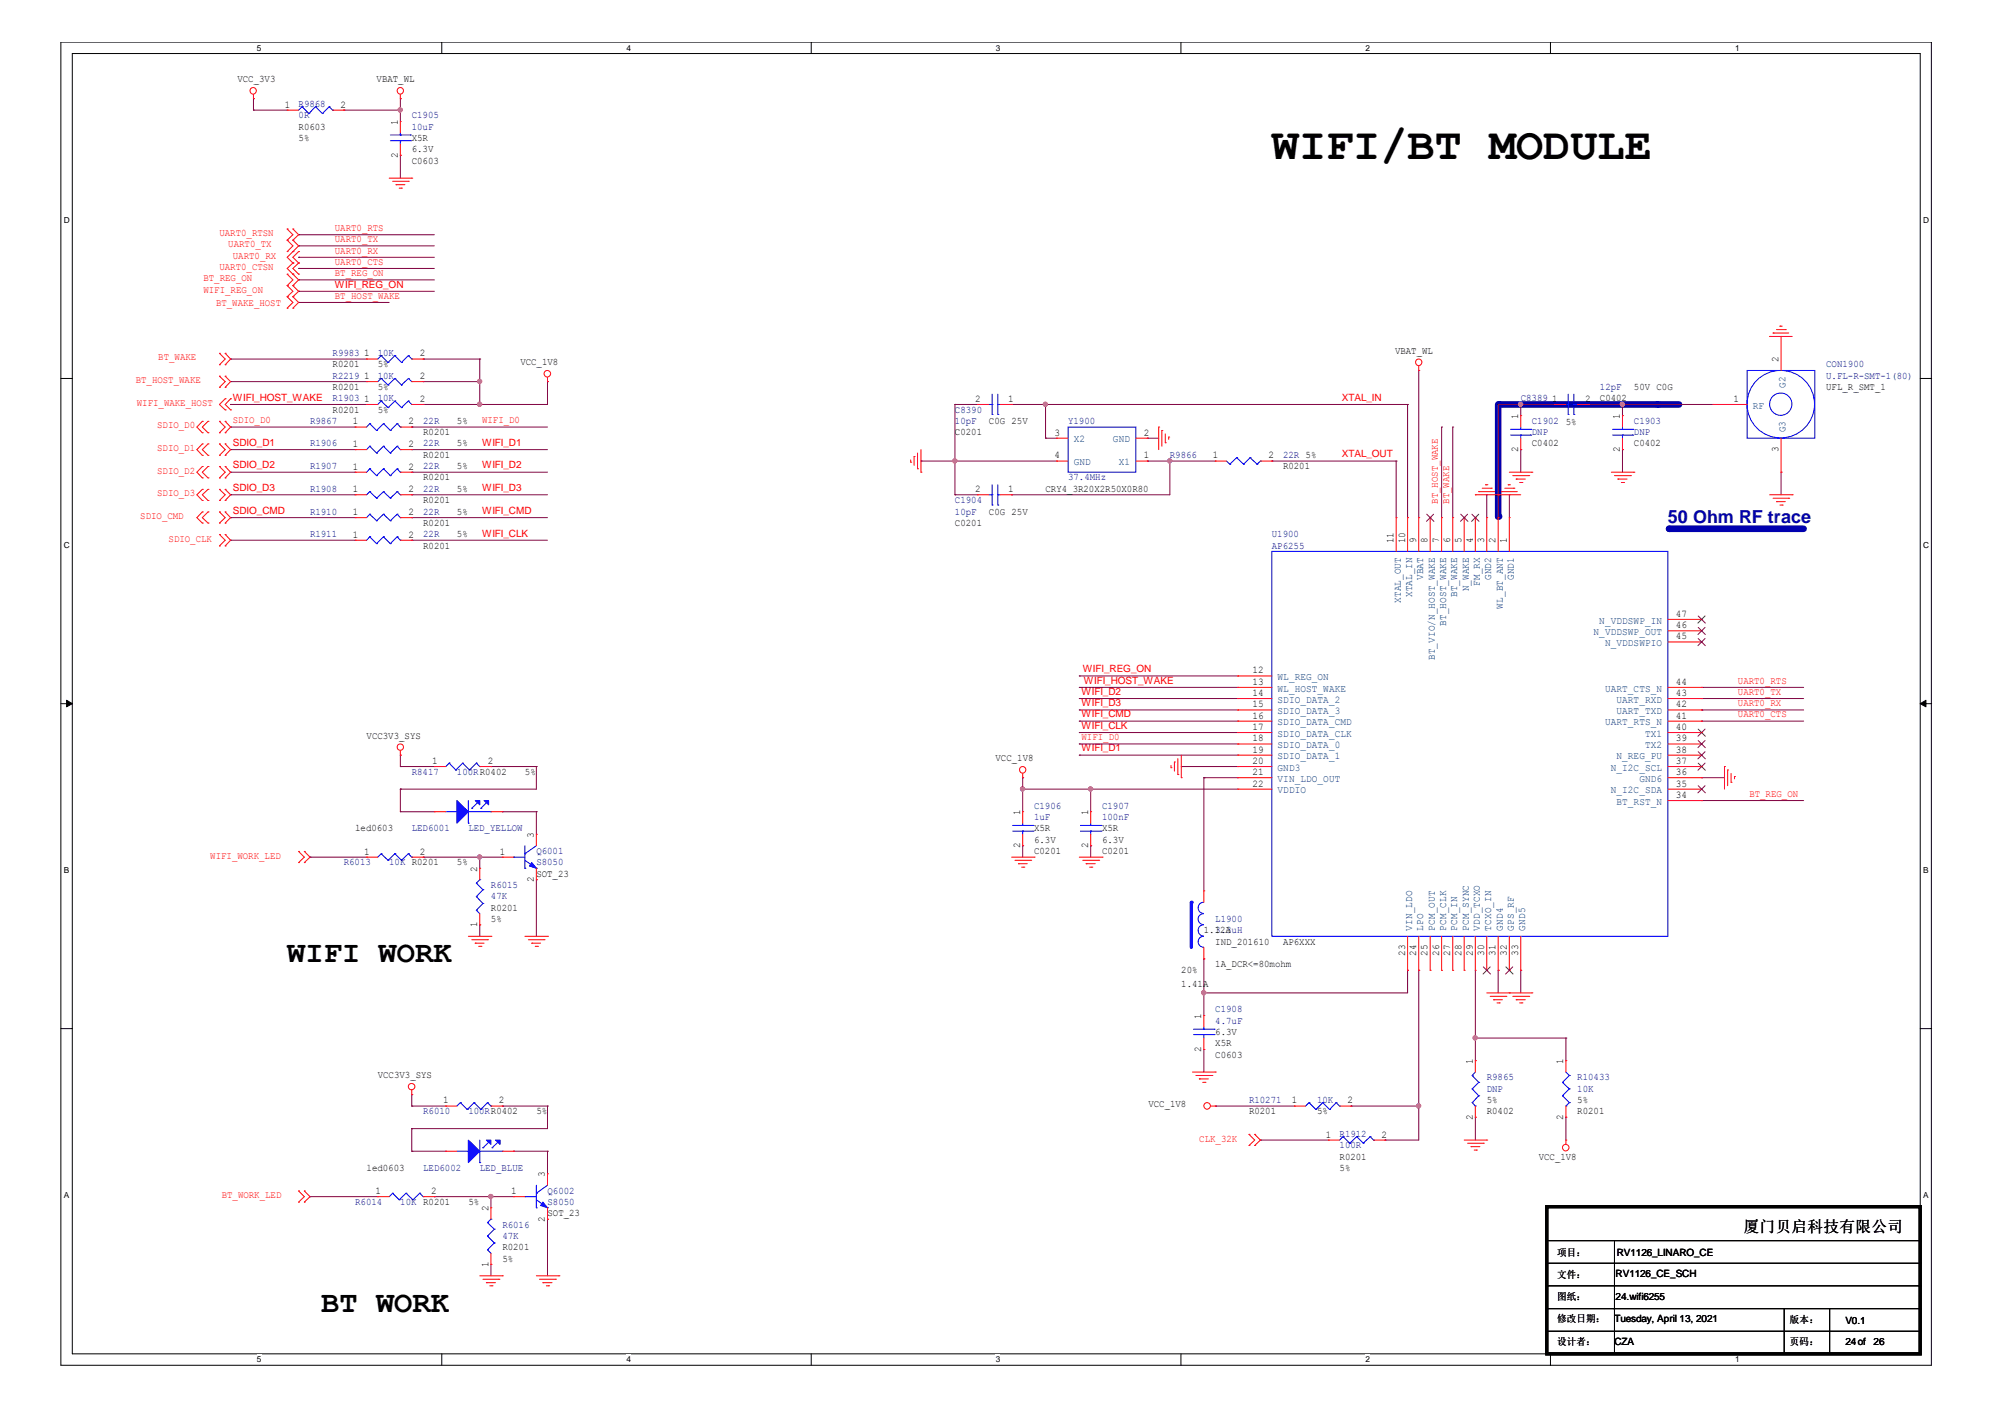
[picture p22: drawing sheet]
<svg xmlns="http://www.w3.org/2000/svg" width="297mm" height="210mm" viewBox="0 0 297 210" stroke-linecap="round" stroke-linejoin="round" font-family="sans-serif">
<defs><g id="words">
<text font-size="6.7" x="188.4" y="23.6">WIFI/BT MODULE</text>
<g font-size="4.5">
<text x="42.5" y="142.5">WIFI WORK</text>
<text x="47.6" y="194.4">BT WORK</text>
</g>
<text font-size="2.7" fill="#000080" x="247.1" y="77.4">50 Ohm RF trace</text>
<text font-size="2.3" x="258.3" y="182.4">厦门贝启科技有限公司</text>
<g font-size="1.5">
<text x="35.2" y="12.2">VCC_3V3</text>
<text x="42.2" y="15.9">1</text>
<text x="50.5" y="15.9">2</text>
<text x="55.8" y="12.2">VBAT_WL</text>
<text x="44.2" y="19.2">R0603</text>
<text x="44.2" y="20.9">5%</text>
<text x="58.9" y="23.4" transform="rotate(-90 58.9 23.4)">2</text>
<text x="58.9" y="18.5" transform="rotate(-90 58.9 18.5)">1</text>
<text x="61" y="20.9">X5R</text>
<text x="61" y="22.6">6.3V</text>
<text x="61" y="24.2">C0603</text>
<text x="53.9" y="52.8">1</text>
<text x="62.2" y="52.8">2</text>
<text x="206.7" y="52.4">VBAT_WL</text>
<text x="263.5" y="53.7" transform="rotate(-90 263.5 53.7)">2</text>
<text x="49.3" y="54.4">R0201</text>
<text x="49.3" y="57.8">R0201</text>
<text x="53.9" y="59.5">1</text>
<text x="53.9" y="56.1">1</text>
<text x="56" y="54.4">5%</text>
<text x="56" y="57.8">5%</text>
<text x="62.2" y="59.5">2</text>
<text x="62.2" y="56.1">2</text>
<text x="77.1" y="54.1">VCC_1V8</text>
<text x="144.5" y="59.5">2</text>
<text x="149.4" y="59.5">1</text>
<text x="230" y="59.5">1</text>
<text x="234.9" y="59.5">2</text>
<text x="237" y="59.5">C0402</text>
<text x="242.1" y="57.8">50V C0G</text>
<text x="256.8" y="59.5">1</text>
<text x="270.6" y="57.8">UFL_R_SMT_1</text>
<text x="49.3" y="61.1">R0201</text>
<text x="52.3" y="62.9">1</text>
<text x="56" y="61.1">5%</text>
<text x="60.5" y="62.9">2</text>
<text x="62.7" y="64.5">R0201</text>
<text x="67.7" y="62.8">5%</text>
<text x="141.5" y="64.5">C0201</text>
<text x="146.5" y="62.8">C0G 25V</text>
<text x="156.2" y="64.5">3</text>
<text x="169.5" y="64.5">2</text>
<text x="224.9" y="62.1" transform="rotate(-90 224.9 62.1)">1</text>
<text x="232" y="63">5%</text>
<text x="240" y="62.1" transform="rotate(-90 240 62.1)">1</text>
<text x="52.3" y="69.6">1</text>
<text x="52.3" y="66.2">1</text>
<text x="60.5" y="69.6">2</text>
<text x="60.5" y="66.2">2</text>
<text x="62.7" y="71.2">R0201</text>
<text x="62.7" y="67.8">R0201</text>
<text x="67.7" y="69.5">5%</text>
<text x="67.7" y="66.1">5%</text>
<text x="156.2" y="67.9">4</text>
<text x="169.5" y="67.9">1</text>
<text x="179.7" y="67.9">1</text>
<text x="187.9" y="67.9">2</text>
<text x="190.1" y="69.5">R0201</text>
<text x="224.9" y="66.9" transform="rotate(-90 224.9 66.9)">2</text>
<text x="226.9" y="66.1">C0402</text>
<text x="240" y="66.9" transform="rotate(-90 240 66.9)">2</text>
<text x="242.1" y="66.1">C0402</text>
<text x="263.5" y="66.9" transform="rotate(-90 263.5 66.9)">3</text>
<text x="52.3" y="76.3">1</text>
<text x="52.3" y="72.9">1</text>
<text x="60.5" y="76.3">2</text>
<text x="60.5" y="72.9">2</text>
<text x="62.7" y="77.9">R0201</text>
<text x="62.7" y="74.5">R0201</text>
<text x="67.7" y="76.2">5%</text>
<text x="67.7" y="72.9">5%</text>
<text x="141.5" y="77.9">C0201</text>
<text x="144.5" y="72.9">2</text>
<text x="146.5" y="76.2">C0G 25V</text>
<text x="149.4" y="72.9">1</text>
<text x="154.9" y="72.9">CRY4_3R20X2R50X0R80</text>
<text x="52.3" y="79.6">1</text>
<text x="60.5" y="79.6">2</text>
<text x="62.7" y="81.3">R0201</text>
<text x="67.7" y="79.6">5%</text>
<text x="206.5" y="80.5" transform="rotate(-90 206.5 80.5)">11</text>
<text x="208.2" y="80.5" transform="rotate(-90 208.2 80.5)">10</text>
<text x="209.8" y="80.5" transform="rotate(-90 209.8 80.5)">9</text>
<text x="211.5" y="80.5" transform="rotate(-90 211.5 80.5)">8</text>
<text x="213.2" y="80.5" transform="rotate(-90 213.2 80.5)">7</text>
<text x="214.8" y="80.5" transform="rotate(-90 214.8 80.5)">6</text>
<text x="216.5" y="80.5" transform="rotate(-90 216.5 80.5)">5</text>
<text x="218.2" y="80.5" transform="rotate(-90 218.2 80.5)">4</text>
<text x="219.9" y="80.5" transform="rotate(-90 219.9 80.5)">3</text>
<text x="221.6" y="80.5" transform="rotate(-90 221.6 80.5)">2</text>
<text x="223.2" y="80.5" transform="rotate(-90 223.2 80.5)">1</text>
<text x="248.3" y="94.7">45</text>
<text x="248.3" y="93.1">46</text>
<text x="248.3" y="91.4">47</text>
<text x="185.5" y="101.4">13</text>
<text x="185.5" y="99.8">12</text>
<text x="248.3" y="101.4">44</text>
<text x="185.5" y="103.1">14</text>
<text x="185.5" y="106.4">16</text>
<text x="185.5" y="104.8">15</text>
<text x="248.3" y="104.8">42</text>
<text x="248.3" y="103.1">43</text>
<text x="248.3" y="106.4">41</text>
<text x="54.3" y="109.4">VCC3V3_SYS</text>
<text x="64" y="113.2">1</text>
<text x="72.3" y="113.2">2</text>
<text x="147.5" y="112.7">VCC_1V8</text>
<text x="185.5" y="109.8">18</text>
<text x="185.5" y="108.1">17</text>
<text x="185.5" y="111.5">19</text>
<text x="185.5" y="113.2">20</text>
<text x="248.3" y="113.2">37</text>
<text x="248.3" y="109.8">39</text>
<text x="248.3" y="111.5">38</text>
<text x="248.3" y="108.1">40</text>
<text x="77.8" y="114.8">5%</text>
<text x="185.5" y="116.5">22</text>
<text x="185.5" y="114.8">21</text>
<text x="248.3" y="116.5">35</text>
<text x="248.3" y="114.8">36</text>
<text x="248.3" y="118.2">34</text>
<text x="52.6" y="123.2">led0603</text>
<text x="79.1" y="124.1" transform="rotate(-90 79.1 124.1)">3</text>
<text x="151.1" y="125.6" transform="rotate(-90 151.1 125.6)">2</text>
<text x="151.1" y="120.7" transform="rotate(-90 151.1 120.7)">1</text>
<text x="153.2" y="123.2">X5R</text>
<text x="153.2" y="124.8">6.3V</text>
<text x="161.2" y="125.6" transform="rotate(-90 161.2 125.6)">2</text>
<text x="161.2" y="120.7" transform="rotate(-90 161.2 120.7)">1</text>
<text x="163.3" y="123.2">X5R</text>
<text x="163.3" y="124.8">6.3V</text>
<text x="53.9" y="126.6">1</text>
<text x="62.2" y="126.6">2</text>
<text x="67.7" y="128.2">5%</text>
<text x="70.7" y="129.1" transform="rotate(-90 70.7 129.1)">2</text>
<text x="74" y="126.6">1</text>
<text x="79.1" y="130.7" transform="rotate(-90 79.1 130.7)">2</text>
<text x="79.5" y="129.9">SOT_23</text>
<text x="153.2" y="126.5">C0201</text>
<text x="163.3" y="126.5">C0201</text>
<text x="70.7" y="137.4" transform="rotate(-90 70.7 137.4)">1</text>
<text x="72.7" y="134.9">R0201</text>
<text x="72.7" y="136.6">5%</text>
<text x="178.4" y="138.2">1.12A</text>
<text x="180" y="143.3">1A_DCR&lt;=80mohm</text>
<text x="180" y="139.9">IND_201610</text>
<text x="190.1" y="139.9">AP6XXX</text>
<text x="208.2" y="141.6" transform="rotate(-90 208.2 141.6)">23</text>
<text x="209.8" y="141.6" transform="rotate(-90 209.8 141.6)">24</text>
<text x="211.5" y="141.6" transform="rotate(-90 211.5 141.6)">25</text>
<text x="213.2" y="141.6" transform="rotate(-90 213.2 141.6)">26</text>
<text x="214.8" y="141.6" transform="rotate(-90 214.8 141.6)">27</text>
<text x="216.5" y="141.6" transform="rotate(-90 216.5 141.6)">28</text>
<text x="218.2" y="141.6" transform="rotate(-90 218.2 141.6)">29</text>
<text x="219.9" y="141.6" transform="rotate(-90 219.9 141.6)">30</text>
<text x="221.6" y="141.6" transform="rotate(-90 221.6 141.6)">31</text>
<text x="223.2" y="141.6" transform="rotate(-90 223.2 141.6)">32</text>
<text x="224.9" y="141.6" transform="rotate(-90 224.9 141.6)">33</text>
<text x="175" y="144.1">20%</text>
<text x="175" y="146.3">1.41A</text>
<text x="178" y="155.8" transform="rotate(-90 178 155.8)">2</text>
<text x="178" y="150.9" transform="rotate(-90 178 150.9)">1</text>
<text x="180" y="155">X5R</text>
<text x="180" y="153.3">6.3V</text>
<text x="56" y="159.7">VCC3V3_SYS</text>
<text x="180" y="156.7">C0603</text>
<text x="218.2" y="157.6" transform="rotate(-90 218.2 157.6)">1</text>
<text x="231.6" y="157.6" transform="rotate(-90 231.6 157.6)">1</text>
<text x="65.7" y="163.5">1</text>
<text x="73.9" y="163.5">2</text>
<text x="79.5" y="165.1">5%</text>
<text x="170.1" y="164.1">VCC_1V8</text>
<text x="185" y="165.1">R0201</text>
<text x="191.4" y="163.5">1</text>
<text x="195.1" y="165.1">5%</text>
<text x="199.6" y="163.5">2</text>
<text x="218.2" y="165.9" transform="rotate(-90 218.2 165.9)">2</text>
<text x="220.3" y="165.1">R0402</text>
<text x="220.3" y="163.4">5%</text>
<text x="231.6" y="165.9" transform="rotate(-90 231.6 165.9)">2</text>
<text x="233.7" y="165.1">R0201</text>
<text x="233.7" y="163.4">5%</text>
<text x="54.3" y="173.5">led0603</text>
<text x="196.4" y="168.5">1</text>
<text x="198.5" y="171.8">R0201</text>
<text x="198.5" y="173.5">5%</text>
<text x="204.7" y="168.5">2</text>
<text x="228" y="171.8">VCC_1V8</text>
<text x="55.6" y="176.9">1</text>
<text x="63.9" y="176.9">2</text>
<text x="69.4" y="178.5">5%</text>
<text x="72.3" y="179.4" transform="rotate(-90 72.3 179.4)">2</text>
<text x="75.7" y="176.9">1</text>
<text x="80.7" y="174.4" transform="rotate(-90 80.7 174.4)">3</text>
<text x="74.4" y="185.2">R0201</text>
<text x="80.7" y="180.9" transform="rotate(-90 80.7 180.9)">2</text>
<text x="81.1" y="180.1">SOT_23</text>
<text x="230.7" y="186">项目：</text>
<text x="239.5" y="186">RV1126_LINARO_CE</text>
<text x="72.3" y="187.7" transform="rotate(-90 72.3 187.7)">1</text>
<text x="74.4" y="186.9">5%</text>
<text x="230.7" y="189.3">文件：</text>
<text x="239.4" y="189.2">RV1126_CE_SCH</text>
<text x="230.7" y="195.8">修改日期：</text>
<text x="230.7" y="192.5">图纸：</text>
<text x="239.2" y="195.8">Tuesday, April 13, 2021</text>
<text x="239.4" y="192.5">24.wifi6255</text>
<text x="265.2" y="196">版本：</text>
<text x="273.4" y="196.2">V0.1</text>
<text x="230.7" y="199.2">设计者：</text>
<text x="239.2" y="199.2">CZA</text>
<text x="265.2" y="199.2">页码：</text>
<text x="273.4" y="199.2">24of</text>
<text x="277.6" y="199.2">26</text>
</g>
<g font-size="1.5" fill="#000080">
<text x="44.2" y="15.8">R9868</text>
<text x="44.2" y="17.5">0R</text>
<text x="61" y="17.5">C1905</text>
<text x="61" y="19.2">10uF</text>
<text x="49.3" y="52.8">R9983</text>
<text x="56" y="52.8">10K</text>
<text x="49.3" y="59.5">R1903</text>
<text x="49.3" y="56.1">R2219</text>
<text x="56" y="59.5">10K</text>
<text x="56" y="56.1">10K</text>
<text x="225.3" y="59.5">C8389</text>
<text x="237" y="57.8">12pF</text>
<text x="270.6" y="54.4">CON1900</text>
<text x="270.6" y="56.1">U.FL-R-SMT-1(80)</text>
<text x="45.9" y="62.8">R9867</text>
<text x="62.7" y="62.8">22R</text>
<text x="141.5" y="61.1">C8390</text>
<text x="141.5" y="62.8">10pF</text>
<text x="158.2" y="62.8">Y1900</text>
<text x="226.9" y="62.8">C1902</text>
<text x="226.9" y="64.5">DNP</text>
<text x="242.1" y="62.8">C1903</text>
<text x="242.1" y="64.5">DNP</text>
<text x="45.9" y="69.5">R1907</text>
<text x="45.9" y="66.1">R1906</text>
<text x="62.7" y="69.5">22R</text>
<text x="62.7" y="66.1">22R</text>
<text x="158.2" y="71.2">37.4MHz</text>
<text x="173.3" y="67.8">R9866</text>
<text x="190.1" y="67.8">22R 5%</text>
<text x="45.9" y="76.2">R1910</text>
<text x="45.9" y="72.9">R1908</text>
<text x="62.7" y="76.2">22R</text>
<text x="62.7" y="72.9">22R</text>
<text x="141.5" y="74.5">C1904</text>
<text x="141.5" y="76.2">10pF</text>
<text x="45.9" y="79.6">R1911</text>
<text x="62.7" y="79.6">22R</text>
<text x="188.4" y="79.6">U1900</text>
<text x="188.4" y="81.3">AP6255</text>
<text x="61" y="114.8">R8417</text>
<text x="67.7" y="114.8">100RR0402</text>
<text x="153.2" y="119.8">C1906</text>
<text x="163.3" y="119.8">C1907</text>
<text x="61" y="123.2">LED6001</text>
<text x="69.4" y="123.2">LED_YELLOW</text>
<text x="153.2" y="121.5">1uF</text>
<text x="163.3" y="121.5">100nF</text>
<text x="50.9" y="128.2">R6013</text>
<text x="57.7" y="128.2">10K R0201</text>
<text x="72.7" y="131.5">R6015</text>
<text x="79.5" y="126.5">Q6001</text>
<text x="79.5" y="128.2">S8050</text>
<text x="72.7" y="133.2">47K</text>
<text x="180" y="136.6">L1900</text>
<text x="180" y="138.2">3.3uH</text>
<text x="180" y="150">C1908</text>
<text x="180" y="151.7">4.7uF</text>
<text x="220.3" y="160">R9865</text>
<text x="220.3" y="161.7">DNP</text>
<text x="233.7" y="160">R10433</text>
<text x="233.7" y="161.7">10K</text>
<text x="62.7" y="165.1">R6010</text>
<text x="69.4" y="165.1">100RR0402</text>
<text x="185" y="163.4">R10271</text>
<text x="195.1" y="163.4">10K</text>
<text x="62.7" y="173.5">LED6002</text>
<text x="71.1" y="173.5">LED_BLUE</text>
<text x="198.5" y="168.4">R1912</text>
<text x="198.5" y="170.1">100R</text>
<text x="52.6" y="178.5">R6014</text>
<text x="59.3" y="178.5">10K R0201</text>
<text x="81.1" y="176.8">Q6002</text>
<text x="81.1" y="178.5">S8050</text>
<text x="74.4" y="181.8">R6016</text>
<text x="74.4" y="183.5">47K</text>
</g>
<g font-size="1.5" fill="#f00">
<text x="32.5" y="35">UART0_RTSN</text>
<text x="49.6" y="35.9">UART0_TX</text>
<text x="49.6" y="34.2">UART0_RTS</text>
<text x="30.1" y="41.7">BT_REG_ON</text>
<text x="32.5" y="40">UART0_CTSN</text>
<text x="33.8" y="36.6">UART0_TX</text>
<text x="34.5" y="38.3">UART0_RX</text>
<text x="49.6" y="37.6">UART0_RX</text>
<text x="49.6" y="40.9">BT_REG_ON</text>
<text x="49.6" y="39.2">UART0_CTS</text>
<text x="30.1" y="43.4">WIFI_REG_ON</text>
<text x="32" y="45.4">BT_WAKE_HOST</text>
<text x="49.6" y="42.6">WIFI_REG_ON</text>
<text x="49.6" y="44.3">BT_HOST_WAKE</text>
<text x="23.5" y="53.4">BT_WAKE</text>
<text x="20.1" y="56.8">BT_HOST_WAKE</text>
<text x="34.5" y="59.4">WIFI_HOST_WAKE</text>
<text x="198.8" y="59.4">XTAL_IN</text>
<text x="20.3" y="60.1">WIFI_WAKE_HOST</text>
<text x="23.3" y="63.5">SDIO_D0</text>
<text x="34.5" y="62.7">SDIO_D0</text>
<text x="71.4" y="62.7">WIFI_D0</text>
<text x="23.3" y="70.2">SDIO_D2</text>
<text x="23.3" y="66.8">SDIO_D1</text>
<text x="34.5" y="69.4">SDIO_D2</text>
<text x="34.5" y="66.1">SDIO_D1</text>
<text x="71.4" y="66.1">WIFI_D1</text>
<text x="71.4" y="69.4">WIFI_D2</text>
<text x="198.8" y="67.7">XTAL_OUT</text>
<text x="20.8" y="76.9">SDIO_CMD</text>
<text x="23.3" y="73.5">SDIO_D3</text>
<text x="34.5" y="76.1">SDIO_CMD</text>
<text x="34.5" y="72.7">SDIO_D3</text>
<text x="71.4" y="72.7">WIFI_D3</text>
<text x="71.4" y="76.1">WIFI_CMD</text>
<text x="213" y="74.6" transform="rotate(-90 213 74.6)">BT_HOST_WAKE</text>
<text x="214.7" y="74.6" transform="rotate(-90 214.7 74.6)">BT_WAKE</text>
<text x="25" y="80.2">SDIO_CLK</text>
<text x="71.4" y="79.5">WIFI_CLK</text>
<text x="160.4" y="99.6">WIFI_REG_ON</text>
<text x="160.6" y="101.3">WIFI_HOST_WAKE</text>
<text x="257.5" y="101.3">UART0_RTS</text>
<text x="160.2" y="108">WIFI_CLK</text>
<text x="160.2" y="102.9">WIFI_D2</text>
<text x="160.2" y="104.6">WIFI_D3</text>
<text x="160.2" y="106.3">WIFI_CMD</text>
<text x="257.5" y="106.3">UART0_CTS</text>
<text x="257.5" y="104.6">UART0_RX</text>
<text x="257.5" y="102.9">UART0_TX</text>
<text x="160.2" y="111.3">WIFI_D1</text>
<text x="160.2" y="109.7">WIFI_D0</text>
<text x="259.2" y="118">BT_REG_ON</text>
<text x="31.2" y="127.2">WIFI_WORK_LED</text>
<text x="177.7" y="169.1">CLK_32K</text>
<text x="32.9" y="177.5">BT_WORK_LED</text>
</g>
<g font-size="1.5" fill="#004080">
<text x="264.5" y="57.4" transform="rotate(-90 264.5 57.4)">G2</text>
<text x="159.1" y="65.5">X2</text>
<text x="164.9" y="65.5">GND</text>
<text x="259.7" y="60.6">RF</text>
<text x="264.5" y="64.1" transform="rotate(-90 264.5 64.1)">G3</text>
<text x="159.1" y="68.9">GND</text>
<text x="165.7" y="68.9">X1</text>
<text x="207.5" y="89.3" transform="rotate(-90 207.5 89.3)">XTAL_OUT</text>
<text x="209.2" y="88.4" transform="rotate(-90 209.2 88.4)">XTAL_IN</text>
<text x="210.9" y="85.9" transform="rotate(-90 210.9 85.9)">VBAT</text>
<text x="215.9" y="88.4" transform="rotate(-90 215.9 88.4)">BT_WAKE</text>
<text x="217.6" y="87.6" transform="rotate(-90 217.6 87.6)">N_WAKE</text>
<text x="219.2" y="86.8" transform="rotate(-90 219.2 86.8)">FM_RX</text>
<text x="220.9" y="85.9" transform="rotate(-90 220.9 85.9)">GND2</text>
<text x="224.3" y="85.9" transform="rotate(-90 224.3 85.9)">GND1</text>
<text x="214.2" y="92.7" transform="rotate(-90 214.2 92.7)">BT_HOST_WAKE</text>
<text x="222.6" y="90.1" transform="rotate(-90 222.6 90.1)">WL_BT_ANT</text>
<text x="236.1" y="94.1">N_VDDSWP_OUT</text>
<text x="236.9" y="92.4">N_VDDSWP_IN</text>
<text x="237.8" y="95.7">N_VDDSWPIO</text>
<text x="189.3" y="100.8">WL_REG_ON</text>
<text x="212.6" y="97.8" transform="rotate(-90 212.6 97.8)">BT_VIO/N_HOST_WAKE</text>
<text x="189.3" y="102.5">WL_HOST_WAKE</text>
<text x="189.3" y="104.1">SDIO_DATA_2</text>
<text x="189.3" y="107.5">SDIO_DATA_CMD</text>
<text x="189.3" y="105.8">SDIO_DATA_3</text>
<text x="237.8" y="107.5">UART_RTS_N</text>
<text x="237.8" y="102.5">UART_CTS_N</text>
<text x="239.5" y="105.8">UART_TXD</text>
<text x="239.5" y="104.1">UART_RXD</text>
<text x="189.3" y="110.8">SDIO_DATA_0</text>
<text x="189.3" y="109.1">SDIO_DATA_CLK</text>
<text x="189.3" y="112.5">SDIO_DATA_1</text>
<text x="239.5" y="112.5">N_REG_PU</text>
<text x="243.7" y="110.8">TX2</text>
<text x="243.7" y="109.1">TX1</text>
<text x="189.3" y="117.5">VDDIO</text>
<text x="189.3" y="114.2">GND3</text>
<text x="189.3" y="115.8">VIN_LDO_OUT</text>
<text x="238.6" y="114.2">N_I2C_SCL</text>
<text x="238.6" y="117.5">N_I2C_SDA</text>
<text x="239.5" y="119.2">BT_RST_N</text>
<text x="242.9" y="115.8">GND6</text>
<text x="209.2" y="137.9" transform="rotate(-90 209.2 137.9)">VIN_LDO</text>
<text x="210.9" y="137.9" transform="rotate(-90 210.9 137.9)">LPO</text>
<text x="212.6" y="137.9" transform="rotate(-90 212.6 137.9)">PCM_OUT</text>
<text x="214.2" y="137.9" transform="rotate(-90 214.2 137.9)">PCM_CLK</text>
<text x="215.9" y="137.9" transform="rotate(-90 215.9 137.9)">PCM_IN</text>
<text x="217.6" y="137.9" transform="rotate(-90 217.6 137.9)">PCM_SYNC</text>
<text x="219.2" y="137.9" transform="rotate(-90 219.2 137.9)">VDD_TCXO</text>
<text x="220.9" y="137.9" transform="rotate(-90 220.9 137.9)">TCXO_IN</text>
<text x="222.6" y="137.9" transform="rotate(-90 222.6 137.9)">GND4</text>
<text x="224.3" y="137.9" transform="rotate(-90 224.3 137.9)">GPS_RF</text>
<text x="226" y="137.9" transform="rotate(-90 226 137.9)">GND5</text>
</g>
<g font-size="1.2">
<text x="38.1" y="7.5">5</text>
<text x="92.8" y="7.5">4</text>
<text x="147.5" y="7.5">3</text>
<text x="202.3" y="7.5">2</text>
<text x="257" y="7.5">1</text>
<text x="9.4" y="33.1">D</text>
<text x="284.9" y="33.1">D</text>
<text x="9.4" y="81.2">C</text>
<text x="284.9" y="81.2">C</text>
<text x="9.4" y="129.4">B</text>
<text x="284.9" y="129.4">B</text>
<text x="9.4" y="177.5">A</text>
<text x="284.9" y="177.5">A</text>
<text x="38.1" y="201.8">5</text>
<text x="92.8" y="201.8">4</text>
<text x="147.5" y="201.8">3</text>
<text x="202.3" y="201.8">2</text>
<text x="257" y="201.8">1</text>
</g>
</g></defs>
<path d="M9 6.2h277.1v196h-277.1zM10.7 7.9h273.8v192.6h-273.8z" fill="none" stroke="#000" stroke-width=".15"/>
<g fill="#fff">
<path d="M38.1 6.4h.6v1.4h-.6z"/>
<path d="M38.1 200.7h.6v1.4h-.6z"/>
</g>
<path d="M65.4 6.2v1.7M65.4 200.5v1.7" fill="none" stroke="#000" stroke-width=".15"/>
<g fill="#fff">
<path d="M92.8 6.4h.6v1.4h-.6z"/>
<path d="M92.8 200.7h.6v1.4h-.6z"/>
</g>
<path d="M120.2 6.2v1.7M120.2 200.5v1.7" fill="none" stroke="#000" stroke-width=".15"/>
<g fill="#fff">
<path d="M147.5 6.4h.7v1.4h-.7z"/>
<path d="M147.5 200.7h.7v1.4h-.7z"/>
</g>
<path d="M175 6.2v1.7M175 200.5v1.7" fill="none" stroke="#000" stroke-width=".15"/>
<g fill="#fff">
<path d="M202.3 6.4h.6v1.4h-.6z"/>
<path d="M202.3 200.7h.6v1.4h-.6z"/>
</g>
<path d="M229.7 6.2v1.7M229.7 200.5v1.7" fill="none" stroke="#000" stroke-width=".15"/>
<g fill="#fff">
<path d="M257 6.4h.7v1.4h-.7z"/>
<path d="M257 200.7h.7v1.4h-.7z"/>
<path d="M9.4 31.9h.9v1.4h-.9z"/>
<path d="M284.9 31.9h.9v1.4h-.9z"/>
<path d="M9.4 80.1h.9v1.4h-.9z"/>
<path d="M284.9 80.1h.9v1.4h-.9z"/>
</g>
<path d="M9 56.1h1.7M284.5 56.1h1.7" fill="none" stroke="#000" stroke-width=".15"/>
<g fill="#fff">
<path d="M9.4 128.2h.8v1.4h-.8z"/>
<path d="M284.9 128.2h.8v1.4h-.8z"/>
</g>
<path d="M9 104.2h1.7M284.5 104.2h1.7" fill="none" stroke="#000" stroke-width=".15"/>
<g fill="#000" stroke="#000" stroke-width=".15">
<path d="M9.9 103.7l.8 .5-.8 .5z" fill-rule="evenodd"/>
<path d="M284.5 104.2l.8-.5v1z" fill-rule="evenodd"/>
</g>
<g fill="#fff">
<path d="M9.4 176.4h.8v1.4h-.8z"/>
<path d="M284.9 176.4h.8v1.4h-.8z"/>
</g>
<path d="M9 152.4h1.7M284.5 152.4h1.7" fill="none" stroke="#000" stroke-width=".15"/>
<path d="M245.6 59.9h3.2" fill="none" stroke="#0000a0" stroke-width=".97"/>
<circle cx="245.6" cy="59.9" r=".49" fill="#0000a0"/>
<path d="M247.3 78.3h19.9" fill="none" stroke="#0000a0" stroke-width=".97"/>
<circle cx="247.3" cy="78.3" r=".49" fill="#0000a0"/>
<path d="M222.1 59.9h23.3" fill="none" stroke="#0000a0" stroke-width=".97"/>
<circle cx="222.1" cy="59.9" r=".49" fill="#0000a0"/>
<path d="M222 59.9v16.6" fill="none" stroke="#0000a0" stroke-width=".97"/>
<circle cx="222" cy="76.5" r=".49" fill="#0000a0"/>
<g fill="none" stroke="#800040" stroke-width=".15">
<path d="M37.5 16.3h.1M37.5 14.6h.1M37.5 16.3h5M37.5 14.6v1.7M50.9 16.3h.1M50.9 16.3h8.4M59.3 14.6h.1M59.3 16.3h.1M59.3 14.6v3.4M44.2 38.1h.1M44.2 36.4h.1M44.2 34.8h.1"/>
<path d="M44.2 39.8h.1M44.2 38.1h20.1M44.2 36.4h20.1M44.2 34.8h20.1M44.2 39.8h20.1M59.3 23h.1M59.3 23v3.4M34.2 59.9h.1M34.2 56.5h.1M34.2 53.2h.1M34.2 59.9h20.1M34.2 56.5h20.1"/>
<path d="M34.2 53.2h20.1M44.2 43.2h.1M44.2 41.5h.1M44.2 44.8h.1M44.2 43.2h20.1M44.2 41.5h20.1M44.2 44.8h13.5M62.7 59.9h.1M62.7 56.5h.1M62.7 53.2h.1M62.7 56.5h8.4M62.7 53.2h8.4"/>
<path d="M71.1 59.9h.1M71.1 56.5h.1M71.1 53.2h.1M71.1 53.2v6.7M81.1 56.5h.1M81.1 56.5v3.4h-18.4M141.5 59.9h.1M141.5 59.9h3.3M141.5 59.9v13.4M149.9 59.9h.1M149.9 59.9h58.6M154.9 59.9h.1"/>
<path d="M154.9 59.9v5M208.5 59.9h.1M208.5 59.9v16.8M210.2 54.9h.1M210.2 54.9v21.8M222 59.9h.1M222 59.9h8.3M222 59.9v16.8M225.3 59.9h.1M225.3 59.9v1.7M235.3 59.9h.1M235.3 59.9h18.5"/>
<path d="M240.4 59.9h.1M240.4 59.9v1.7M34.2 63.3h.1M34.2 69.9h.1M34.2 66.6h.1M34.2 76.7h.1M34.2 73.3h.1M34.2 73.3h18.4M34.2 66.6h18.4M34.2 69.9h18.4M34.2 63.3h18.4M34.2 76.7h18.4"/>
<path d="M61 66.6h.1M61 69.9h.1M61 63.3h.1M61 73.3h.1M61 76.7h.1M61 73.3h20.1M61 66.6h20.1M61 69.9h20.1M61 63.3h20.1M61 76.7h20.1M136.4 68.3h.1M136.4 68.3h20.1"/>
<path d="M141.5 68.3h.1M141.5 73.3h.1M141.5 73.3h3.3M149.9 73.3h.1M154.9 64.9h.1M154.9 64.9h1.6M170 64.9h.1M170 68.3h.1M170 68.3h10M170 64.9h1.7M173.3 68.3h.1M173.3 68.3v5h-23.4"/>
<path d="M188.4 68.3h.1M188.4 68.3h18.4M206.8 68.3h.1M206.8 68.3v8.4M213.6 63.3h.1M213.6 63.3v13.4M215.2 63.3h.1M215.2 63.3v13.4M220.3 73.3h.1M220.3 73.3v3.4M223.6 73.3h.1M223.6 73.3v3.4"/>
<path d="M225.3 66.6h.1M225.3 66.6v3.3M240.4 66.6h.1M240.4 66.6v3.3M263.9 69.9h.1M263.9 69.9v3.4M34.2 80h.1M34.2 80h18.4M61 80h.1M61 80h20.1M59.3 111.9h.1M59.3 116.9h.1"/>
<path d="M59.3 113.6h.1M59.3 113.6h5M59.3 111.9v1.7M59.3 116.9v3.3M72.7 113.6h.1M72.7 113.6h6.8M79.5 113.6h.1M79.5 113.6v3.3h-20.2M151.5 116.9h.1M151.5 115.2h.1M151.5 116.9h31.9M151.5 115.2v5"/>
<path d="M159.9 108.5h.1M159.9 103.5h.1M159.9 111.9h.1M159.9 105.2h.1M159.9 101.8h.1M159.9 106.8h.1M159.9 100.1h.1M159.9 110.2h.1M159.9 108.5h23.5M159.9 103.5h23.5M159.9 111.9h23.5M159.9 105.2h23.5"/>
<path d="M159.9 101.8h23.5M159.9 106.8h23.5M159.9 100.1h23.5M159.9 110.2h23.5M161.6 116.9h.1M161.6 116.9v3.3M175 113.6h.1M175 113.6h8.4M178.4 115.2h.1M178.4 115.2v16.8M178.4 115.2h5M252.1 115.2h.1"/>
<path d="M252.1 101.8h.1M252.1 118.6h.1M252.1 106.8h.1M252.1 105.2h.1M252.1 103.5h.1M252.1 115.2h3.4M252.1 103.5h15.1M252.1 105.2h15.1M252.1 101.8h15.1M252.1 106.8h15.1M252.1 118.6h15.1M45.9 127h.1"/>
<path d="M45.9 127h8.4M59.3 120.2h.1M59.3 120.2h5M62.7 127h.1M62.7 127h11.7M71.1 127h.1M71.1 137h.1M71.1 127v1.6M71.1 137v1.7M74.4 120.2h.1M74.4 120.2h5.1M79.5 130.3h.1"/>
<path d="M79.5 120.2h.1M79.5 120.2v3.4M79.5 130.3v8.4M151.5 125.3h.1M151.5 125.3v1.7M161.6 125.3h.1M161.6 125.3v1.7M178.4 147.1h.1M178.4 155.5h.1M178.4 142h.1M178.4 142v8.4M178.4 155.5v3.3"/>
<path d="M208.5 143.7h.1M208.5 143.7v3.4h-30.1M210.2 143.7h.1M210.2 143.7v25.2h-5M218.6 153.8h.1M218.6 157.1h.1M218.6 143.7v13.4M218.6 153.8h13.4M222 143.7h.1M222 143.7v3.4M225.3 143.7h.1M225.3 143.7v3.4"/>
<path d="M232 153.8h.1M232 153.8v3.3M45.9 177.3h.1M45.9 177.3h10.1M61 162.2h.1M61 170.5h.1M61 167.2h.1M61 163.8h.1M61 163.8h5M61 162.2v1.6M61 167.2v3.3M61 170.5h5"/>
<path d="M64.3 177.3h.1M64.3 177.3h11.8M72.7 177.3h.1M72.7 177.3v1.6M74.4 163.8h.1M74.4 163.8h6.7M76.1 170.5h.1M76.1 170.5h5M81.1 170.5h.1M81.1 163.8h.1M81.1 163.8v3.4h-20.1M81.1 170.5v3.4"/>
<path d="M180 163.8h.1M180 163.8h11.8M186.7 168.9h.1M186.7 168.9h10.1M200.2 163.8h.1M200.2 163.8h10M205.2 168.9h.1M210.2 163.8h.1M218.6 165.5h.1M218.6 165.5v3.4M232 165.5h.1M232 165.5v3.4"/>
<path d="M72.7 187.3h.1M72.7 187.3v1.7M81.1 180.6h.1M81.1 180.6v8.4"/>
</g>
<g fill="#f0f" stroke="#f0f" stroke-width=".15">
<circle cx="240.3" cy="59.9" r=".32"/>
<circle cx="225.3" cy="59.9" r=".32"/>
<circle cx="154.9" cy="59.9" r=".32"/>
<circle cx="173.3" cy="68.3" r=".32"/>
<circle cx="141.5" cy="68.3" r=".32"/>
<circle cx="178.3" cy="147.1" r=".32"/>
<circle cx="210.2" cy="163.8" r=".32"/>
<circle cx="151.5" cy="116.9" r=".32"/>
<circle cx="161.6" cy="116.9" r=".32"/>
<circle cx="59.3" cy="16.3" r=".32"/>
<circle cx="71.1" cy="59.9" r=".32"/>
<circle cx="71.1" cy="56.5" r=".32"/>
<circle cx="72.7" cy="177.2" r=".32"/>
<circle cx="71.1" cy="126.9" r=".32"/>
<circle cx="218.5" cy="153.7" r=".32"/>
</g>
<g fill="none" stroke="#f00" stroke-width=".15">
<path d="M37.5 14.6h.1M37.5 14v.6M59.3 14.6h.1M59.3 14v.6M42.5 33.9h.1M42.5 35.6h.1M42.5 37.3h.1M42.5 33.9l.9 .9-.9 .8M42.5 35.6l.9 .8-.9 .9M43.4 35.6h.1M43.4 33.9h.1M43.4 39h.1"/>
<path d="M43.4 37.3h.1M43.4 39l-.9 .8 1.7 1.7-.8 .8M43.4 33.9l.8 .9-.8 .8M43.4 35.6l.8 .8-1.7 1.7 .9 .9M44.2 39h.1M44.2 37.3h.1M44.2 39l-.8 .8 .8 .8M44.2 37.3l-.8 .8 .8 .9M57.7 26.4h3.3M58.2 26.9h2.3M58.7 27.4h.1M58.7 27.4h1.3"/>
<path d="M59.1 27.9h.4M59.5 27.9h.1M60.5 26.9h.1M61 26.4h.1M32.5 55.7h.1M32.5 57.4h.1M32.5 52.3h.1M32.5 54h.1M32.5 55.7l.9 .8-.9 .9M32.5 52.3l.9 .9-.9 .8M33.4 57.4h.1M33.4 55.7h.1"/>
<path d="M33.4 54h.1M33.4 52.3h.1M33.4 59.1h.1M33.4 55.7l.8 .8-.8 .9M33.4 52.3l.8 .9-.8 .8M33.4 59.1l-.9 .8 .9 .8M34.2 59.1h.1M34.2 59.1l-.8 .8 .8 .8M42.5 42.3h.1M42.5 44h.1M42.5 40.6h.1M42.5 45.6h.1"/>
<path d="M42.5 42.3l.9 .9-.9 .8M42.5 40.6l.9 .9-.9 .8M42.5 44l.9 .8-.9 .8M43.4 44h.1M43.4 42.3h.1M43.4 40.6h.1M43.4 45.6h.1M43.4 42.3l.8 .9-.8 .8M43.4 44l.8 .8-.8 .8M44.2 40.6h.1M54.3 59.9h.1M54.3 53.2h.1"/>
<path d="M54.3 56.5h.1M54.3 59.9h1.7M54.3 53.2h1.7M54.3 56.5h1.7M61 59.9h1.7M61 53.2h1.7M61 56.5h1.7M62.7 59.9h.1M62.7 53.2h.1M62.7 56.5h.1M81.1 56.5h.1M81.1 55.9v.6"/>
<path d="M144.8 59.9h.1M144.8 59.9h1.7M148.2 59.9h1.7M149.9 59.9h.1M210.2 54.9h.1M210.2 54.2v.7M230.3 59.9h.1M230.3 59.9h1.7M233.7 59.9h1.6M235.3 59.9h.1M253.8 59.9h.1M253.8 59.9h5"/>
<path d="M262.2 49.8h.1M262.2 49.8h3.3M262.7 49.3h.1M262.7 49.3h2.3M263.2 48.8h1.3M263.7 48.3h.1M263.7 48.3h.3M263.9 49.8h.1M263.9 49.8v5.1M264.5 48.8h.1M30 77.5h.1M30 75.8h.1"/>
<path d="M30 72.5h.1M30 74.1h.1M30 69.1h.1M30 70.8h.1M30 62.4h.1M30 64.1h.1M30 65.8h.1M30 67.5h.1M30 75.8l-.8 .9 .8 .8M30 72.5l-.8 .8 .8 .8M30 69.1l-.8 .8 .8 .9M30 62.4l-.8 .9 .8 .8"/>
<path d="M30 65.8l-.8 .8 .8 .9M30.8 77.5h.1M30.8 75.8h.1M30.8 72.5h.1M30.8 74.1h.1M30.8 69.1h.1M30.8 70.8h.1M30.8 62.4h.1M30.8 64.1h.1M30.8 65.8h.1M30.8 67.5h.1M30.8 72.5l-.8 .8 .8 .8"/>
<path d="M30.8 75.8l-.8 .9 .8 .8M30.8 69.1l-.8 .8 .8 .9M30.8 62.4l-.8 .9 .8 .8M30.8 65.8l-.8 .8 .8 .9M32.5 77.5h.1M32.5 75.8h.1M32.5 79.2h.1M32.5 72.5h.1M32.5 74.1h.1M32.5 69.1h.1M32.5 70.8h.1M32.5 62.4h.1"/>
<path d="M32.5 64.1h.1M32.5 65.8h.1M32.5 67.5h.1M32.5 75.8l.9 .9-.9 .8M32.5 72.5l.9 .8-.9 .8M32.5 79.2l.9 .8-.9 .9M32.5 69.1l.9 .8-.9 .9M32.5 65.8l.9 .8-.9 .9M32.5 62.4l.9 .9-.9 .8M33.4 75.8h.1M33.4 77.5h.1M33.4 79.2h.1"/>
<path d="M33.4 74.1h.1M33.4 72.5h.1M33.4 70.8h.1M33.4 69.1h.1M33.4 64.1h.1M33.4 62.4h.1M33.4 67.5h.1M33.4 65.8h.1M33.4 60.7h.1M33.4 75.8l.8 .9-.8 .8M33.4 79.2l.8 .8-.8 .9M33.4 72.5l.8 .8-.8 .8"/>
<path d="M33.4 69.1l.8 .8-.8 .9M33.4 62.4l.8 .9-.8 .8M33.4 65.8l.8 .8-.8 .9M34.2 60.7h.1M52.6 76.7h.1M52.6 69.9h.1M52.6 66.6h.1M52.6 69.9h1.7M52.6 76.7h1.7M52.6 66.6h1.7M59.3 69.9h1.7M59.3 76.7h1.7"/>
<path d="M59.3 66.6h1.7M61 76.7h.1M61 69.9h.1M61 66.6h.1M134.9 68.5h.1M134.9 68.1v.4M135.4 67.6h.1M135.4 67.6v1.3M135.9 69.4h.1M135.9 67.1v2.3M136.4 69.9h.1M136.4 66.6v3.3"/>
<path d="M144.8 73.3h.1M144.8 73.3h1.7M148.2 73.3h1.7M149.9 73.3h.1M171.7 63.3h.1M171.7 63.3v3.3M172.1 63.8h.1M172.1 63.8v2.3M172.6 65.6h.1M172.6 64.3v1.3M173.1 64.7h.1M173.1 64.7v.4"/>
<path d="M206.8 76.7h.1M206.8 76.7v5M208.5 76.7h.1M208.5 76.7v5M210.2 76.7h.1M210.2 76.7v5M211.9 76.7h.1M211.9 76.7v5M213.6 76.7h.1M213.6 76.7v5M215.2 76.7h.1M215.2 76.7v5"/>
<path d="M216.9 76.7h.1M216.9 76.7v5M218.6 73.3h.1M218.6 76.7h.1M218.6 73.3h6.7M218.6 76.7v5M219.1 72.8h.1M219.1 72.8h2.3M219.6 72.3h1.3M220.1 71.8h.1M220.1 71.8h.3M220.3 76.7h.1"/>
<path d="M220.3 76.7v5M220.9 72.3h.1M222 73.3h.1M222 76.7h.1M222 76.7v5M222.4 72.8h.1M222.4 72.8h2.4M222.9 72.3h1.4M223.4 71.8h.1M223.4 71.8h.4M223.6 76.7h.1M223.6 69.9h3.3"/>
<path d="M223.6 76.7v5M224.1 70.5h2.4M224.3 72.3h.1M224.6 71h.1M224.6 71h1.4M225.1 71.5h.4M225.3 61.6h.1M225.3 66.6h.1M225.3 61.6v1.7M225.3 64.9v1.7M225.5 71.5h.1M226.5 70.5h.1"/>
<path d="M226.9 69.9h.1M238.7 69.9h3.4M239.2 70.5h2.4M239.7 71h.1M239.7 71h1.3M240.2 71.5h.3M240.4 61.6h.1M240.4 66.6h.1M240.4 61.6v1.7M240.4 64.9v1.7M240.5 71.5h.1M241.6 70.5h.1"/>
<path d="M242.1 69.9h.1M262.2 73.3h3.3M262.7 73.8h2.3M263.2 74.3h.1M263.2 74.3h1.3M263.7 74.8h.3M263.9 69.9h.1M263.9 64.9v5M264 74.8h.1M265 73.8h.1M265.5 73.3h.1M32.5 80.9h.1"/>
<path d="M33.4 80.9h.1M52.6 80h.1M52.6 80h1.7M59.3 80h1.7M61 80h.1M247.1 95.1h5M247.1 93.4h5M247.1 91.8h5M252.1 95.1h.1M252.1 93.4h.1M252.1 91.8h.1M59.3 111.9h.1"/>
<path d="M59.3 111.2v.7M64.3 113.6h.1M64.3 113.6h1.7M71.1 113.6h1.6M72.7 113.6h.1M151.5 115.2h.1M151.5 114.6v.6M173.5 113.7h.1M173.5 113.4v.3M174 112.9h.1M174 112.9v1.3M174.5 114.7h.1"/>
<path d="M174.5 112.4v2.3M175 115.2h.1M175 111.9v3.3M183.4 101.8h.1M183.4 116.9h.1M183.4 103.5h.1M183.4 110.2h.1M183.4 108.5h.1M183.4 106.8h.1M183.4 111.9h.1M183.4 105.2h.1M183.4 100.1h.1"/>
<path d="M183.4 113.6h.1M183.4 115.2h.1M183.4 113.6h5M183.4 116.9h5M183.4 110.2h5M183.4 111.9h5M183.4 115.2h5M183.4 108.5h5M183.4 101.8h5M183.4 103.5h5M183.4 106.8h5M183.4 105.2h5"/>
<path d="M183.4 100.1h5M247.1 113.6h5M247.1 116.9h5M247.1 110.2h5M247.1 111.9h5M247.1 115.2h5M247.1 108.5h5M247.1 101.8h5M247.1 103.5h5M247.1 106.8h5M247.1 105.2h5M247.1 118.6h5"/>
<path d="M252.1 113.6h.1M252.1 116.9h.1M252.1 110.2h.1M252.1 111.9h.1M252.1 115.2h.1M252.1 108.5h.1M252.1 118.6h.1M252.1 105.2h.1M252.1 103.5h.1M252.1 106.8h.1M252.1 101.8h.1M255.5 113.6h.1"/>
<path d="M255.5 113.6v3.3M255.9 114.1h.1M255.9 114.1v2.3M256.5 115.9h.1M256.5 114.6v1.3M257 115h.1M257 115v.4M44.2 126.1h.1M44.2 127.8h.1M44.2 126.1l.9 .9-.9 .8M45.1 127.8h.1M45.1 126.1h.1"/>
<path d="M45.1 126.1l.8 .9-.8 .8M54.3 127h.1M54.3 127h1.7M61 127h1.7M62.7 127h.1M64.3 120.2h.1M64.3 120.2h1.7M69.4 138.7h3.3M69.9 139.2h2.3M70.4 139.7h.1M70.4 139.7h1.3M71.1 137h.1"/>
<path d="M71.1 128.6h.1M71.1 128.6v1.7M71.1 135.4v1.6M72.2 139.2h.1M72.7 138.7h.1M72.7 120.2h1.7M74.4 120.2h.1M77.8 138.7h3.3M78.3 139.2h2.3M78.8 139.7h.1M78.8 139.7h1.3M80.6 139.2h.1"/>
<path d="M81.1 138.7h.1M149.9 127h3.3M150.4 127.4h2.3M150.9 127.9h.1M150.9 127.9h1.3M151.3 128.5h.4M151.5 120.2h.1M151.5 125.3h.1M151.5 120.2v1.7M151.5 123.6v1.7M151.7 128.5h.1M152.7 127.4h.1"/>
<path d="M153.2 127h.1M159.9 127h3.4M160.4 127.4h2.4M160.9 127.9h.1M160.9 127.9h1.4M161.4 128.5h.4M161.6 120.2h.1M161.6 125.3h.1M161.6 120.2v1.7M161.6 123.6v1.7M161.8 128.5h.1M162.8 127.4h.1"/>
<path d="M163.3 127h.1M208.5 138.7v5M210.2 138.7v5M211.9 138.7v5M213.6 138.7v5M215.2 138.7v5M216.9 138.7v5M218.6 138.7v5M220.3 138.7v5M222 138.7v5M223.6 138.7v5M225.3 138.7v5"/>
<path d="M70.9 140.2h.3M71.2 140.2h.1M79.3 140.2h.3M79.6 140.2h.1M176.7 158.8h3.3M177.2 159.3h2.3M177.7 159.8h.1M177.7 159.8h1.3M178.4 150.4h.1M178.4 155.5h.1M178.4 150.4v1.7M178.4 153.8v1.7"/>
<path d="M179.5 159.3h.1M180 158.8h.1M208.5 143.7h.1M210.2 143.7h.1M211.9 143.7h.1M213.6 143.7h.1M215.2 143.7h.1M216.9 143.7h.1M218.6 143.7h.1M218.6 157.1h.1M218.6 157.1v1.7M220.3 143.7h.1"/>
<path d="M220.3 147.1h6.6M220.8 147.6h2.3M221.3 148.1h.1M221.3 148.1h1.3M221.8 148.6h.3M222 143.7h.1M222.1 148.6h.1M223.1 147.6h.1M223.6 147.1h.1M223.6 143.7h.1M224.1 147.6h2.4M224.6 148.1h.1"/>
<path d="M224.6 148.1h1.4M225.1 148.6h.4M225.3 143.7h.1M225.5 148.6h.1M226.5 147.6h.1M226.9 147.1h.1M232 157.1h.1M232 157.1v1.7M44.2 176.4h.1M44.2 178.1h.1M44.2 176.4l.9 .9-.9 .8M45.1 178.1h.1"/>
<path d="M45.1 176.4h.1M45.1 176.4l.8 .9-.8 .8M56 177.3h.1M56 177.3h1.7M61 162.2h.1M61 161.5v.7M62.7 177.3h1.6M64.3 177.3h.1M66 163.8h.1M66 170.5h.1M66 163.8h1.7M66 170.5h1.7"/>
<path d="M72.7 163.8h1.7M74.4 163.8h.1M74.4 170.5h1.7M76.1 170.5h.1M76.1 177.3h.1M76.1 177.3h1.7M81.1 173.9h.1M81.1 173.9v1.7M81.1 178.9v1.7M178.2 160.3h.3M178.5 160.3h.1M179.4 163.8h.6"/>
<path d="M180 163.8h.1M185 168h.1M185 169.7h.1M185 168l.9 .9-.9 .8M185.9 169.7h.1M185.9 168h.1M185.9 168l.8 .9-.8 .8M191.8 163.8h.1M191.8 163.8h1.6M196.8 168.9h.1M196.8 168.9h1.7M198.5 163.8h1.7"/>
<path d="M200.2 163.8h.1M203.5 168.9h1.7M205.2 168.9h.1M216.9 168.9h3.4M217.4 169.3h2.4M217.9 169.9h.1M217.9 169.9h1.3M218.4 170.4h.3M218.6 165.5h.1M218.6 163.8v1.7M218.7 170.4h.1M219.8 169.3h.1"/>
<path d="M220.3 168.9h.1M232 168.9h.1M232 165.5h.1M232 163.8v1.7M232 168.9v.6M71.1 189h3.3M71.5 189.5h2.4M72.1 190h.1M72.1 190h1.3M72.6 190.5h.3M72.9 190.5h.1M73.9 189.5h.1"/>
<path d="M74.4 189h.1M79.5 189h3.3M79.9 189.5h2.4M80.4 190h.1M80.4 190h1.4M80.9 190.5h.4M81.1 180.6h.1M81.3 190.5h.1M82.3 189.5h.1M82.8 189h.1"/>
<circle cx="37.5" cy="13.4" r=".48"/>
<circle cx="59.3" cy="13.4" r=".48"/>
<circle cx="81.1" cy="55.4" r=".49"/>
<circle cx="210.2" cy="53.7" r=".48"/>
<circle cx="59.3" cy="110.7" r=".47"/>
<circle cx="151.5" cy="114" r=".48"/>
<circle cx="61" cy="161" r=".48"/>
<circle cx="178.8" cy="163.8" r=".49"/>
<circle cx="232" cy="170" r=".49"/>
</g>
<path d="M229.2 178.7h55.3v21.8h-55.3z" fill="none" stroke="#000" stroke-width=".47"/>
<g fill="none" stroke="#000" stroke-width=".15">
<path d="M229.2 190.5h55.3M229.2 193.9h55.3M229.2 197.2h55.3M229.2 187.1h55.3M229.2 183.8h55.3M239.2 183.8v16.7M264.3 193.9v6.6M271.1 193.9v6.6M284.5 190.5h.1M284.5 193.9h.1M284.5 197.2h.1M284.5 187.1h.1"/>
<path d="M284.5 183.8h.1M239.2 200.5h.1M264.3 200.5h.1M271.1 200.5h.1"/>
</g>
<g fill="none" stroke="#00f" stroke-width=".15">
<path d="M56.5 59.4h.1M56.5 52.7h.1M56.5 56.1h.1M56.5 59.4l-.5 .5M56.5 59.4l1 1M56.5 52.7l-.5 .5M56.5 52.7l1 1M56.5 56.1l-.5 .4M56.5 56.1l1 .9M57.5 53.7h.1M57.5 57h.1M58.5 59.4h.1"/>
<path d="M58.5 52.7h.1M58.5 56.1h.1M58.5 59.4l-1 1M58.5 59.4l1 1M58.5 52.7l-1 1M58.5 52.7l1 1M58.5 56.1l-1 .9M58.5 56.1l1 .9M59.5 53.7h.1M59.5 57h.1M60.5 59.4h.1M60.5 52.7h.1"/>
<path d="M60.5 56.1h.1M60.5 59.4l-1 1M60.5 59.4l.5 .5M60.5 52.7l-1 1M60.5 52.7l.5 .5M60.5 56.1l-1 .9M60.5 56.1l.5 .4M61 59.9h.1M61 53.2h.1M61 56.5h.1M146.5 59.9h.5M147 59.9h.1"/>
<path d="M147 58.4v3M147.8 59.9h.1M147.8 59.9h.4M147.8 58.4v3M232 59.9h.3M232.3 59.9h.1M232.3 58.4v3M233.2 59.9h.1M233.2 59.9h.5M233.2 58.4v3M258.8 54.9h10.1v10h-10.1zM54.8 76.2h.1"/>
<path d="M54.8 69.4h.1M54.8 66.1h.1M54.8 79.5h.1M54.8 76.2l-.5 .5M54.8 76.2l1 .9M54.8 69.4l-.5 .5M54.8 69.4l1 1.1M54.8 66.1l-.5 .5M54.8 66.1l1 1M54.8 79.5l-.5 .5M54.8 79.5l1 1M55.8 77.1h.1"/>
<path d="M55.8 70.5h.1M55.8 67.1h.1M56.8 76.2h.1M56.8 69.4h.1M56.8 66.1h.1M56.8 79.5h.1M56.8 76.2l-1 .9M56.8 76.2l1 .9M56.8 69.4l-1 1.1M56.8 69.4l1 1.1M56.8 66.1l-1 1M56.8 66.1l1 1"/>
<path d="M56.8 79.5l-1 1M56.8 79.5l1 1M57.5 60.4h.1M57.8 77.1h.1M57.8 70.5h.1M57.8 67.1h.1M58.8 76.2h.1M58.8 69.4h.1M58.8 66.1h.1M58.8 79.5h.1M58.8 76.2l-1 .9M58.8 76.2l.5 .5"/>
<path d="M58.8 69.4l-1 1.1M58.8 69.4l.5 .5M58.8 66.1l-1 1M58.8 66.1l.5 .5M58.8 79.5l-1 1M58.8 79.5l.5 .5M59.3 76.7h.1M59.3 69.9h.1M59.3 66.6h.1M59.5 60.4h.1M146.5 73.3h.5M147 74.8h.1"/>
<path d="M147 73.3h.1M147 61.4h.1M147 71.8v3M147.8 73.3h.1M147.8 74.8h.1M147.8 61.4h.1M147.8 73.3h.4M147.8 71.8v3M223.8 64.4h3M223.8 63.6h3M225.3 63.6h.1M225.3 64.4h.1"/>
<path d="M225.3 63.3v.3M225.3 64.4v.5M226.8 64.4h.1M226.8 63.6h.1M232.3 61.4h.1M233.2 61.4h.1M238.9 64.4h3M238.9 63.6h3M240.4 63.6h.1M240.4 64.4h.1M240.4 63.3v.3M240.4 64.4v.5"/>
<path d="M241.9 64.4h.1M241.9 63.6h.1M55.8 80.5h.1M57.8 80.5h.1M59.3 80h.1M188.4 81.7h58.7v57h-58.7zM66.5 113h.1M66.5 113l-.5 .6M66.5 113l1 1.1M67.5 114.1h.1M68.5 113h.1M68.5 113l-1 1.1"/>
<path d="M68.5 113l1.1 1.1M69.4 118.6v3.3M69.6 114.1h.1M69.9 119.7h.1M70.6 113h.1M70.6 113l-1 1.1M70.6 113l.5 .6M70.7 118.9l-.8 .8M71.1 113.6h.1M71.2 119.7h.1M72.1 118.9l-.9 .8M56.5 126.5h.1"/>
<path d="M56.5 126.5l-.5 .5M56.5 126.5l1 .9M57.5 127.4h.1M58.5 126.5h.1M58.5 126.5l-1 .9M58.5 126.5l1 .9M59.5 127.4h.1M60.5 126.5h.1M60.5 126.5l-1 .9M60.5 126.5l.5 .5M61 127h.1M66 120.2h1.7"/>
<path d="M67.7 120.2h.1M69.4 121.9h.1M69.4 120.2h3.3M70.6 134.8h.1M70.6 132.8h.1M70.6 130.8h.1M70.6 134.8l.5 .6M70.6 132.8l.9 1M70.6 130.8l.9 1M71.1 130.3h.1M71.1 130.3l-.5 .5M71.5 133.8h.1"/>
<path d="M71.5 131.8h.1M71.5 133.8l-.9 1M71.5 131.8l-.9 1M72.7 120.2h.1M150 123.1h3M150 122.3h3M151.5 122.3h.1M151.5 123.1h.1M151.5 121.9v.4M151.5 123.1v.5M153 123.1h.1M153 122.3h.1"/>
<path d="M160.1 123.1h3M160.1 122.3h3M161.6 122.3h.1M161.6 123.1h.1M161.6 121.9v.4M161.6 123.1v.5M163.1 123.1h.1M163.1 122.3h.1M178.3 138.7a.8 .8 0 0 0-.8 .8 .8 .8 0 0 0 .8 .8M178.3 137a.83 .83 0 0 0-.8 .8 .83 .83 0 0 0 .8 .9M178.3 135.4a.8 .8 0 0 0-.8 .8 .8 .8 0 0 0 .8 .8M178.3 133.7a.83 .83 0 0 0-.8 .8 .83 .83 0 0 0 .8 .8"/>
<path d="M176.8 153.3h3.1M176.8 152.5h3.1M178.4 152.5h.1M178.4 153.3h.1M178.4 152.1v.4M178.4 153.3v.5M179.9 153.3h.1M179.9 152.5h.1M218.1 159.3h.1M218.1 159.3l1 1M218.6 158.8l-.5 .5M232 158.8l.5 .5"/>
<path d="M232.5 159.3h.1M232.5 159.3l-1 1M58.2 176.8h.1M58.2 176.8l-.5 .5M58.2 176.8l.9 .9M59.1 177.7h.1M60.2 176.8h.1M60.2 176.8l-1.1 .9M60.2 176.8l1 .9M61.2 177.7h.1M62.2 176.8h.1M62.2 176.8l-1 .9"/>
<path d="M62.2 176.8l.5 .5M62.7 177.3h.1M67.7 170.5h1.7M68.2 163.3h.1M68.2 163.3l-.5 .5M68.2 163.3l1 1.1M69.2 164.4h.1M69.4 170.5h.1M70.2 163.3h.1M70.2 163.3l-1 1.1M70.2 163.3l1 1.1M71.1 172.2h.1"/>
<path d="M71.1 168.9v3.3M71.1 170.5h3.3M71.2 164.4h.1M71.5 170h.1M72.2 163.3h.1M72.2 163.3l-1 1.1M72.2 163.3l.5 .5M72.4 169.2l-.9 .8M72.7 163.8h.1M72.9 170h.1M73.7 169.2l-.8 .8M74.4 170.5h.1"/>
<path d="M77.8 177.3h.1M77.8 177.3h1.7M79.5 176.8h.1M79.5 178.9h.1M79.5 177.7l1.6 1.2M79.5 175.6v3.3M81.1 178.9h.1M81.1 175.6l-1.6 1.2M193.9 163.3h.1M193.9 163.3l-.5 .5M193.9 163.3l1 1.1M194.9 164.4h.1"/>
<path d="M196 163.3h.1M196 163.3l1 1.1M196 163.3l-1.1 1.1M197 164.4h.1M198 163.3h.1M198 163.3l.5 .5M198 163.3l-1 1.1M198.5 163.8h.1M199 168.4h.1M199 168.4l-.5 .5M199 168.4l1 .9M200 169.3h.1"/>
<path d="M201 168.4h.1M201 168.4l-1 .9M201 168.4l1 .9M202 169.3h.1M203 168.4h.1M203 168.4l-1 .9M203 168.4l.5 .5M203.5 168.9h.1M218.1 161.3h.1M218.1 163.3h.1M218.1 161.3l1 1M218.1 163.3l.5 .5"/>
<path d="M218.6 163.8h.1M219.1 160.3h.1M219.1 162.3h.1M219.1 160.3l-1 1M219.1 162.3l-1 1M231.5 160.3h.1M231.5 162.3h.1M231.5 160.3l1 1M231.5 162.3l1 1M232 163.8h.1M232.5 161.3h.1M232.5 163.3h.1"/>
<path d="M232.5 161.3l-1 1M232.5 163.3l-.5 .5"/>
<circle cx="263.8" cy="59.9" r="5"/>
<circle cx="263.8" cy="59.9" r="1.65"/>
</g>
<g fill="none" stroke="#804000" stroke-width=".15">
<path d="M211.4 76.2l1 1M212.4 76.2l-1.1 1M216.4 76.2l1.1 1M217.4 76.2l-1 1M218.1 76.2l1 1M219.1 76.2l-1.1 1M251.6 94.6l1 1M251.6 92.9l1 1.1M251.6 91.2l1 1.1M252.6 94.6l-1.1 1M252.6 92.9l-1.1 1.1M252.6 91.2l-1.1 1.1"/>
<path d="M251.6 113l1 1.1M251.6 116.4l1 1M251.6 109.7l1 1.1M251.6 111.4l1 1M251.6 108l1 1.1M252.6 113l-1.1 1.1M252.6 116.4l-1.1 1M252.6 109.7l-1.1 1.1M252.6 111.4l-1.1 1M252.6 108l-1.1 1.1M219.8 143.2l1 1.1M220.8 143.2l-1.1 1.1"/>
<path d="M223.1 143.2l1.1 1.1M224.1 143.2l-1 1.1"/>
</g>
<g fill="#00f" stroke="#00f" stroke-width=".15">
<path d="M69.4 168.9l1.7 1.6-1.7 1.7z" fill-rule="evenodd"/>
<path d="M72.1 168.9h.6v.6z" fill-rule="evenodd"/>
<path d="M73.4 168.9h.7v.6z" fill-rule="evenodd"/>
<path d="M67.7 118.6l1.7 1.6-1.7 1.7z" fill-rule="evenodd"/>
<path d="M70.4 118.6h.7v.6z" fill-rule="evenodd"/>
<path d="M71.7 118.6h.7v.6z" fill-rule="evenodd"/>
<path d="M80.4 178.1l.7 .8-1-.3z" fill-rule="evenodd"/>
</g>
<path d="M176.5 133.7v6.6" fill="none" stroke="#00f" stroke-width=".47"/>
<circle cx="176.5" cy="133.7" r=".23" fill="#00f"/>
<g fill="none" stroke="#f00" stroke-width=".15">
<path d="M42.5 16.3h.1M42.5 16.3h1.7M49.3 16.3h1.6M50.9 16.3h.1M59.3 18h.1M59.3 18v1.7M59.3 23h.1M59.3 21.4v1.6M52.6 73.3h.1M52.6 63.3h.1M52.6 73.3h1.7M52.6 63.3h1.7"/>
<path d="M59.3 73.3h1.7M59.3 63.3h1.7M61 73.3h.1M61 63.3h.1M156.5 64.9h.1M156.5 68.3h.1M156.5 68.3h1.7M156.5 64.9h1.7M168.3 68.3h1.7M168.3 64.9h1.7M170 68.3h.1M170 64.9h.1"/>
<path d="M180 68.3h.1M180 68.3h1.7M186.7 68.3h1.7M188.4 68.3h.1M74.4 127h.1M74.4 127h1.7M79.5 130.3h.1M79.5 123.6h.1M79.5 123.6v1.7M79.5 128.6v1.7M178.4 132h.1M178.4 132v1.7"/>
<path d="M178.4 142h.1M178.4 140.3v1.7M72.7 178.9h.1M72.7 178.9v1.7M72.7 187.3h.1M72.7 185.6v1.7"/>
</g>
<g fill="none" stroke="#00f" stroke-width=".15">
<path d="M44.7 15.8h.1M44.7 15.8l-.5 .5M44.7 15.8l1.1 1M45.8 16.8h.1M46.7 15.8h.1M46.7 15.8l-.9 1M46.7 15.8l1.1 1M47.8 16.8h.1M48.8 15.8h.1M48.8 15.8l-1 1M48.8 15.8l.5 .5M49.3 16.3h.1"/>
<path d="M57.8 20h3M59.3 20h.1M59.3 19.7v.3M60.8 20h.1M57.8 20.8h3M59.3 20.8h.1M59.3 20.8v.6M60.8 20.8h.1M54.8 72.8h.1M54.8 62.8h.1M54.8 72.8l-.5 .5M54.8 72.8l1 1"/>
<path d="M54.8 62.8l-.5 .5M54.8 62.8l1 1M55.8 73.8h.1M55.8 63.8h.1M56.8 72.8h.1M56.8 62.8h.1M56.8 72.8l-1 1M56.8 72.8l1 1M56.8 62.8l-1 1M56.8 62.8l1 1M57.8 73.8h.1M57.8 63.8h.1"/>
<path d="M58.8 72.8h.1M58.8 62.8h.1M58.8 72.8l-1 1M58.8 72.8l.5 .5M58.8 62.8l-1 1M58.8 62.8l.5 .5M59.3 73.3h.1M59.3 63.3h.1M158.2 63.3h10.1v6.6h-10.1zM181.7 68.3l.5 .5M182.2 68.8h.1M183.2 67.8h.1"/>
<path d="M183.2 67.8l-1 1M183.2 67.8l1 1M184.2 68.8h.1M185.2 67.8h.1M185.2 67.8l-1 1M185.2 67.8l1 1M186.2 68.8h.1M186.7 68.3h.1M186.7 68.3l-.5 .5M76.1 127h.1M76.1 127h1.7M77.8 126.5h.1"/>
<path d="M77.8 128.6h.1M77.8 127.4l1.7 1.2M77.8 125.3v3.3M79.5 128.6h.1M79.5 125.3l-1.7 1.2M72.2 185.1h.1M72.2 183.1h.1M72.2 181.1h.1M72.2 185.1l.5 .5M72.2 183.1l1 1M72.2 181.1l1 1M72.7 180.6h.1"/>
<path d="M72.7 180.6l-.5 .5M73.2 184.1h.1M73.2 182.1h.1M73.2 184.1l-1 1M73.2 182.1l-1 1"/>
</g>
<path d="M78.8 127.8l.7 .8-1.1-.3z" fill-rule="evenodd" fill="#00f" stroke="#00f" stroke-width=".15"/>
<g fill="#f0f" stroke="#f0f" stroke-width=".15">
<circle cx="240.3" cy="59.9" r=".32"/>
<circle cx="225.3" cy="59.9" r=".32"/>
<circle cx="154.9" cy="59.9" r=".32"/>
<circle cx="173.3" cy="68.3" r=".32"/>
<circle cx="141.5" cy="68.3" r=".32"/>
<circle cx="178.3" cy="147.1" r=".32"/>
<circle cx="210.2" cy="163.8" r=".32"/>
<circle cx="151.5" cy="116.9" r=".32"/>
<circle cx="161.6" cy="116.9" r=".32"/>
<circle cx="59.3" cy="16.3" r=".32"/>
<circle cx="71.1" cy="59.9" r=".32"/>
<circle cx="71.1" cy="56.5" r=".32"/>
<circle cx="72.7" cy="177.2" r=".32"/>
<circle cx="71.1" cy="126.9" r=".32"/>
<circle cx="218.5" cy="153.7" r=".32"/>
</g>
<use href="#words"/>
</svg>
